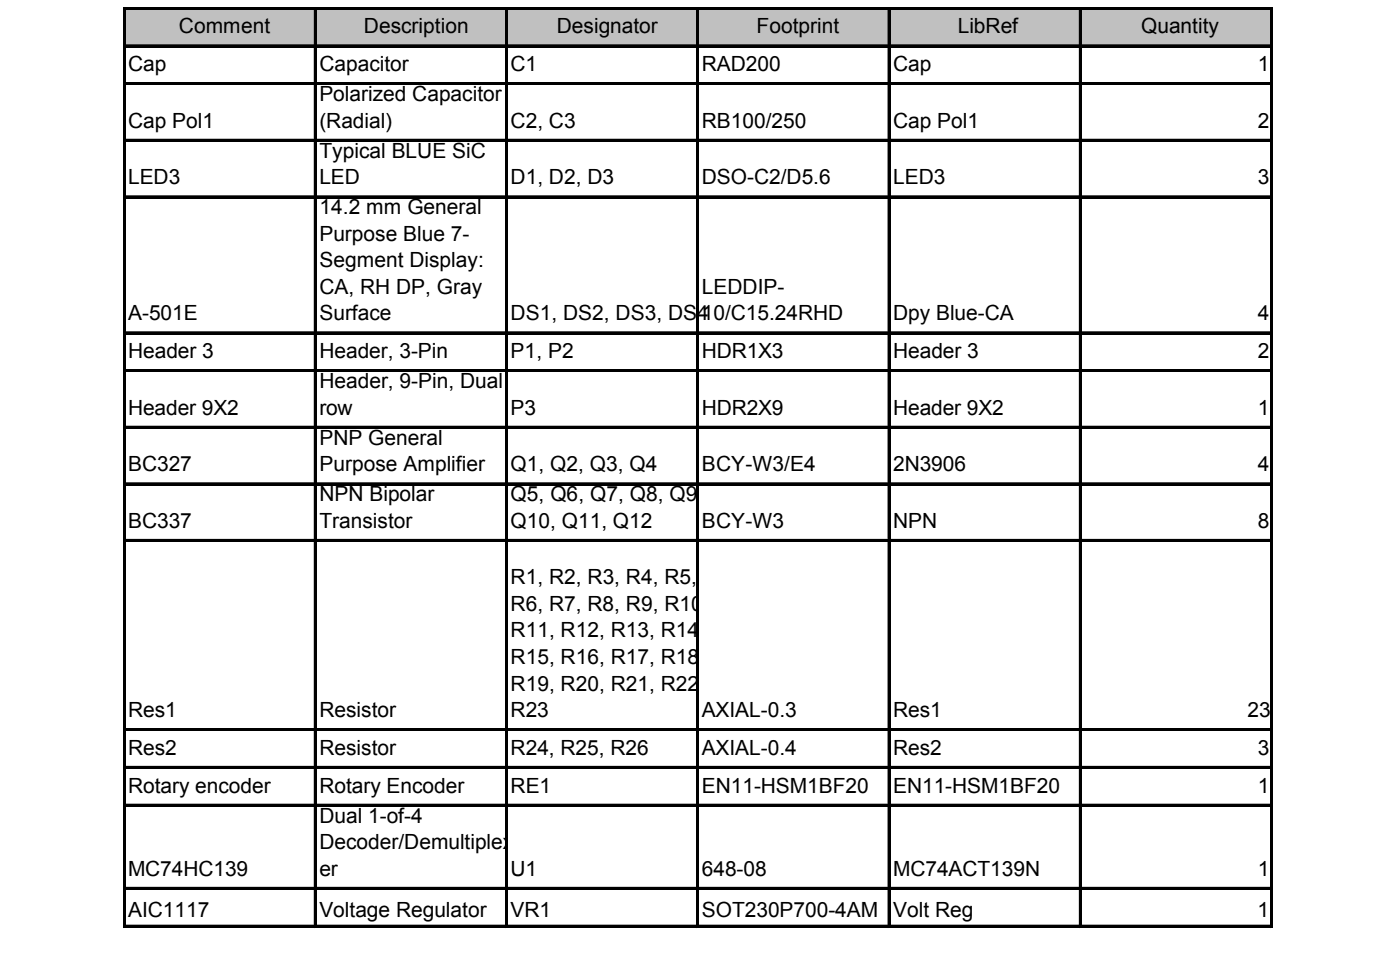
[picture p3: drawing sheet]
<svg xmlns="http://www.w3.org/2000/svg" width="288mm" height="201mm" viewBox="0 0 288 201" stroke-linecap="round" stroke-linejoin="round" font-family="sans-serif">
<defs><g id="words">
<g font-size="4.3">
<text x="36.8" y="6.9">Comment</text>
<text x="74.8" y="6.9">Description</text>
<text x="114.5" y="6.9">Designator</text>
<text x="155.6" y="6.9">Footprint</text>
<text x="196.9" y="6.9">LibRef</text>
<text x="234.6" y="6.9">Quantity</text>
<text x="26.3" y="14.7">Cap</text>
<text x="65.7" y="14.7">Capacitor</text>
<text x="105" y="14.7">C1</text>
<text x="144.3" y="14.7">RAD200</text>
<text x="183.7" y="14.7">Cap</text>
<text x="258.7" y="14.7">1</text>
<text x="65.7" y="20.8">Polarized Capacitor</text>
<text x="26.3" y="26.3">Cap Pol1</text>
<text x="65.7" y="26.3">(Radial)</text>
<text x="105" y="26.3">C2, C3</text>
<text x="144.3" y="26.3">RB100/250</text>
<text x="183.7" y="26.3">Cap Pol1</text>
<text x="258.7" y="26.3">2</text>
<text x="65.7" y="32.5">Typical BLUE SiC</text>
<text x="26.3" y="37.9">LED3</text>
<text x="65.7" y="37.9">LED</text>
<text x="105" y="37.9">D1, D2, D3</text>
<text x="144.3" y="37.9">DSO-C2/D5.6</text>
<text x="183.7" y="37.9">LED3</text>
<text x="258.7" y="37.9">3</text>
<text x="65.7" y="44">14.2 mm General</text>
<text x="65.7" y="49.5">Purpose Blue 7-</text>
<text x="65.7" y="55">Segment Display:</text>
<text x="26.3" y="65.9">A-501E</text>
<text x="65.7" y="60.4">CA, RH DP, Gray</text>
<text x="65.7" y="65.9">Surface</text>
<text x="105" y="65.9">DS1, DS2, DS3, DS410/C15.24RHD</text>
<text x="144.3" y="60.4">LEDDIP-</text>
<text x="183.7" y="65.9">Dpy Blue-CA</text>
<text x="258.7" y="65.9">4</text>
<text x="26.3" y="73.7">Header 3</text>
<text x="65.7" y="73.7">Header, 3-Pin</text>
<text x="105" y="73.7">P1, P2</text>
<text x="144.3" y="73.7">HDR1X3</text>
<text x="183.7" y="73.7">Header 3</text>
<text x="258.7" y="73.7">2</text>
<text x="65.7" y="79.8">Header, 9-Pin, Dual</text>
<text x="26.3" y="85.3">Header 9X2</text>
<text x="65.7" y="85.3">row</text>
<text x="105" y="85.3">P3</text>
<text x="144.3" y="85.3">HDR2X9</text>
<text x="183.7" y="85.3">Header 9X2</text>
<text x="258.7" y="85.3">1</text>
<text x="65.7" y="91.5">PNP General</text>
<text x="26.3" y="96.9">BC327</text>
<text x="65.7" y="96.9">Purpose Amplifier</text>
<text x="105" y="96.9">Q1, Q2, Q3, Q4</text>
<text x="144.3" y="96.9">BCY-W3/E4</text>
<text x="183.7" y="96.9">2N3906</text>
<text x="258.7" y="96.9">4</text>
<text x="65.7" y="103.1">NPN Bipolar</text>
<text x="105" y="103.1">Q5, Q6, Q7, Q8, Q9,</text>
<text x="26.3" y="108.6">BC337</text>
<text x="65.7" y="108.6">Transistor</text>
<text x="105" y="108.6">Q10, Q11, Q12</text>
<text x="144.3" y="108.6">BCY-W3</text>
<text x="183.7" y="108.6">NPN</text>
<text x="258.7" y="108.6">8</text>
<text x="105" y="120.1">R1, R2, R3, R4, R5,</text>
<text x="105" y="125.6">R6, R7, R8, R9, R10,</text>
<text x="105" y="131.1">R11, R12, R13, R14,</text>
<text x="105" y="136.5">R15, R16, R17, R18,</text>
<text x="105" y="142">R19, R20, R21, R22,</text>
<text x="26.3" y="147.5">Res1</text>
<text x="65.7" y="147.5">Resistor</text>
<text x="105" y="147.5">R23</text>
<text x="144.3" y="147.5">AXIAL-0.3</text>
<text x="183.7" y="147.5">Res1</text>
<text x="256.5" y="147.5">23</text>
<text x="26.3" y="155.2">Res2</text>
<text x="65.7" y="155.2">Resistor</text>
<text x="105" y="155.2">R24, R25, R26</text>
<text x="144.3" y="155.2">AXIAL-0.4</text>
<text x="183.7" y="155.2">Res2</text>
<text x="258.7" y="155.2">3</text>
<text x="26.3" y="163">Rotary encoder</text>
<text x="65.7" y="163">Rotary Encoder</text>
<text x="105" y="163">RE1</text>
<text x="144.3" y="163">EN11-HSM1BF20</text>
<text x="183.7" y="163">EN11-HSM1BF20</text>
<text x="258.7" y="163">1</text>
<text x="65.7" y="169.2">Dual 1-of-4</text>
<text x="65.7" y="174.6">Decoder/Demultiplex</text>
<text x="26.3" y="180.1">MC74HC139</text>
<text x="65.7" y="180.1">er</text>
<text x="105" y="180.1">U1</text>
<text x="144.3" y="180.1">648-08</text>
<text x="183.7" y="180.1">MC74ACT139N</text>
<text x="258.7" y="180.1">1</text>
<text x="26.3" y="188.6">AIC1117</text>
<text x="65.7" y="188.6">Voltage Regulator</text>
<text x="105" y="188.6">VR1</text>
<text x="144.3" y="188.6">SOT230P700-4AM</text>
<text x="183.7" y="188.6">Volt Reg</text>
<text x="258.5" y="188.6">1</text>
</g>
</g></defs>
<path d="M25.7 1.9h235.9v7.6h-235.9z" fill="#c0c0c0"/>
<g fill="none" stroke="#000" stroke-width=".21">
<path d="M25.3 1.4v189.3M25.8 1.4h235.9M25.8 9.2h235.9M25.8 17h235.9M64.6 2v188.7M104 2v188.7M143.3 2v188.7M182.6 2v188.7M221.9 2v188.7M261.3 2v188.7M25.8 28.6h235.9M25.8 40.3h235.9"/>
<path d="M25.8 68.2h235.9M25.8 76h235.9M25.8 87.6h235.9M25.8 99.3h235.9M25.8 110.9h235.9M25.8 149.8h235.9M25.8 157.6h235.9M25.8 165.3h235.9M25.8 182.4h235.9M25.8 190.2h235.9"/>
</g>
<g fill="#000">
<path d="M25.3 1.4h.5v189.3h-.5zM25.8 1.4h235.9v.6h-235.9zM25.8 9.2h235.9v.5h-235.9zM25.8 17h235.9v.5h-235.9zM64.6 2h.5v188.7h-.5zM104 2h.4v188.7h-.4zM143.3 2h.4v188.7h-.4zM182.6 2h.5v188.7h-.5zM221.9 2h.5v188.7h-.5zM25.8 28.6h235.9v.5h-235.9zM25.8 40.3h235.9v.5h-235.9zM25.8 68.2h235.9v.5h-235.9z"/>
<path d="M25.8 76h235.9v.5h-235.9zM25.8 87.6h235.9v.6h-235.9zM25.8 99.3h235.9v.5h-235.9zM25.8 110.9h235.9v.5h-235.9zM25.8 149.8h235.9v.5h-235.9zM25.8 157.6h235.9v.5h-235.9zM25.8 165.3h235.9v.6h-235.9zM25.8 182.4h235.9v.6h-235.9zM25.8 190.2h235.9v.5h-235.9z"/>
</g>
<path d="M261.5 2v188.7" fill="none" stroke="#000" stroke-width=".39"/>
<use href="#words"/>
</svg>
